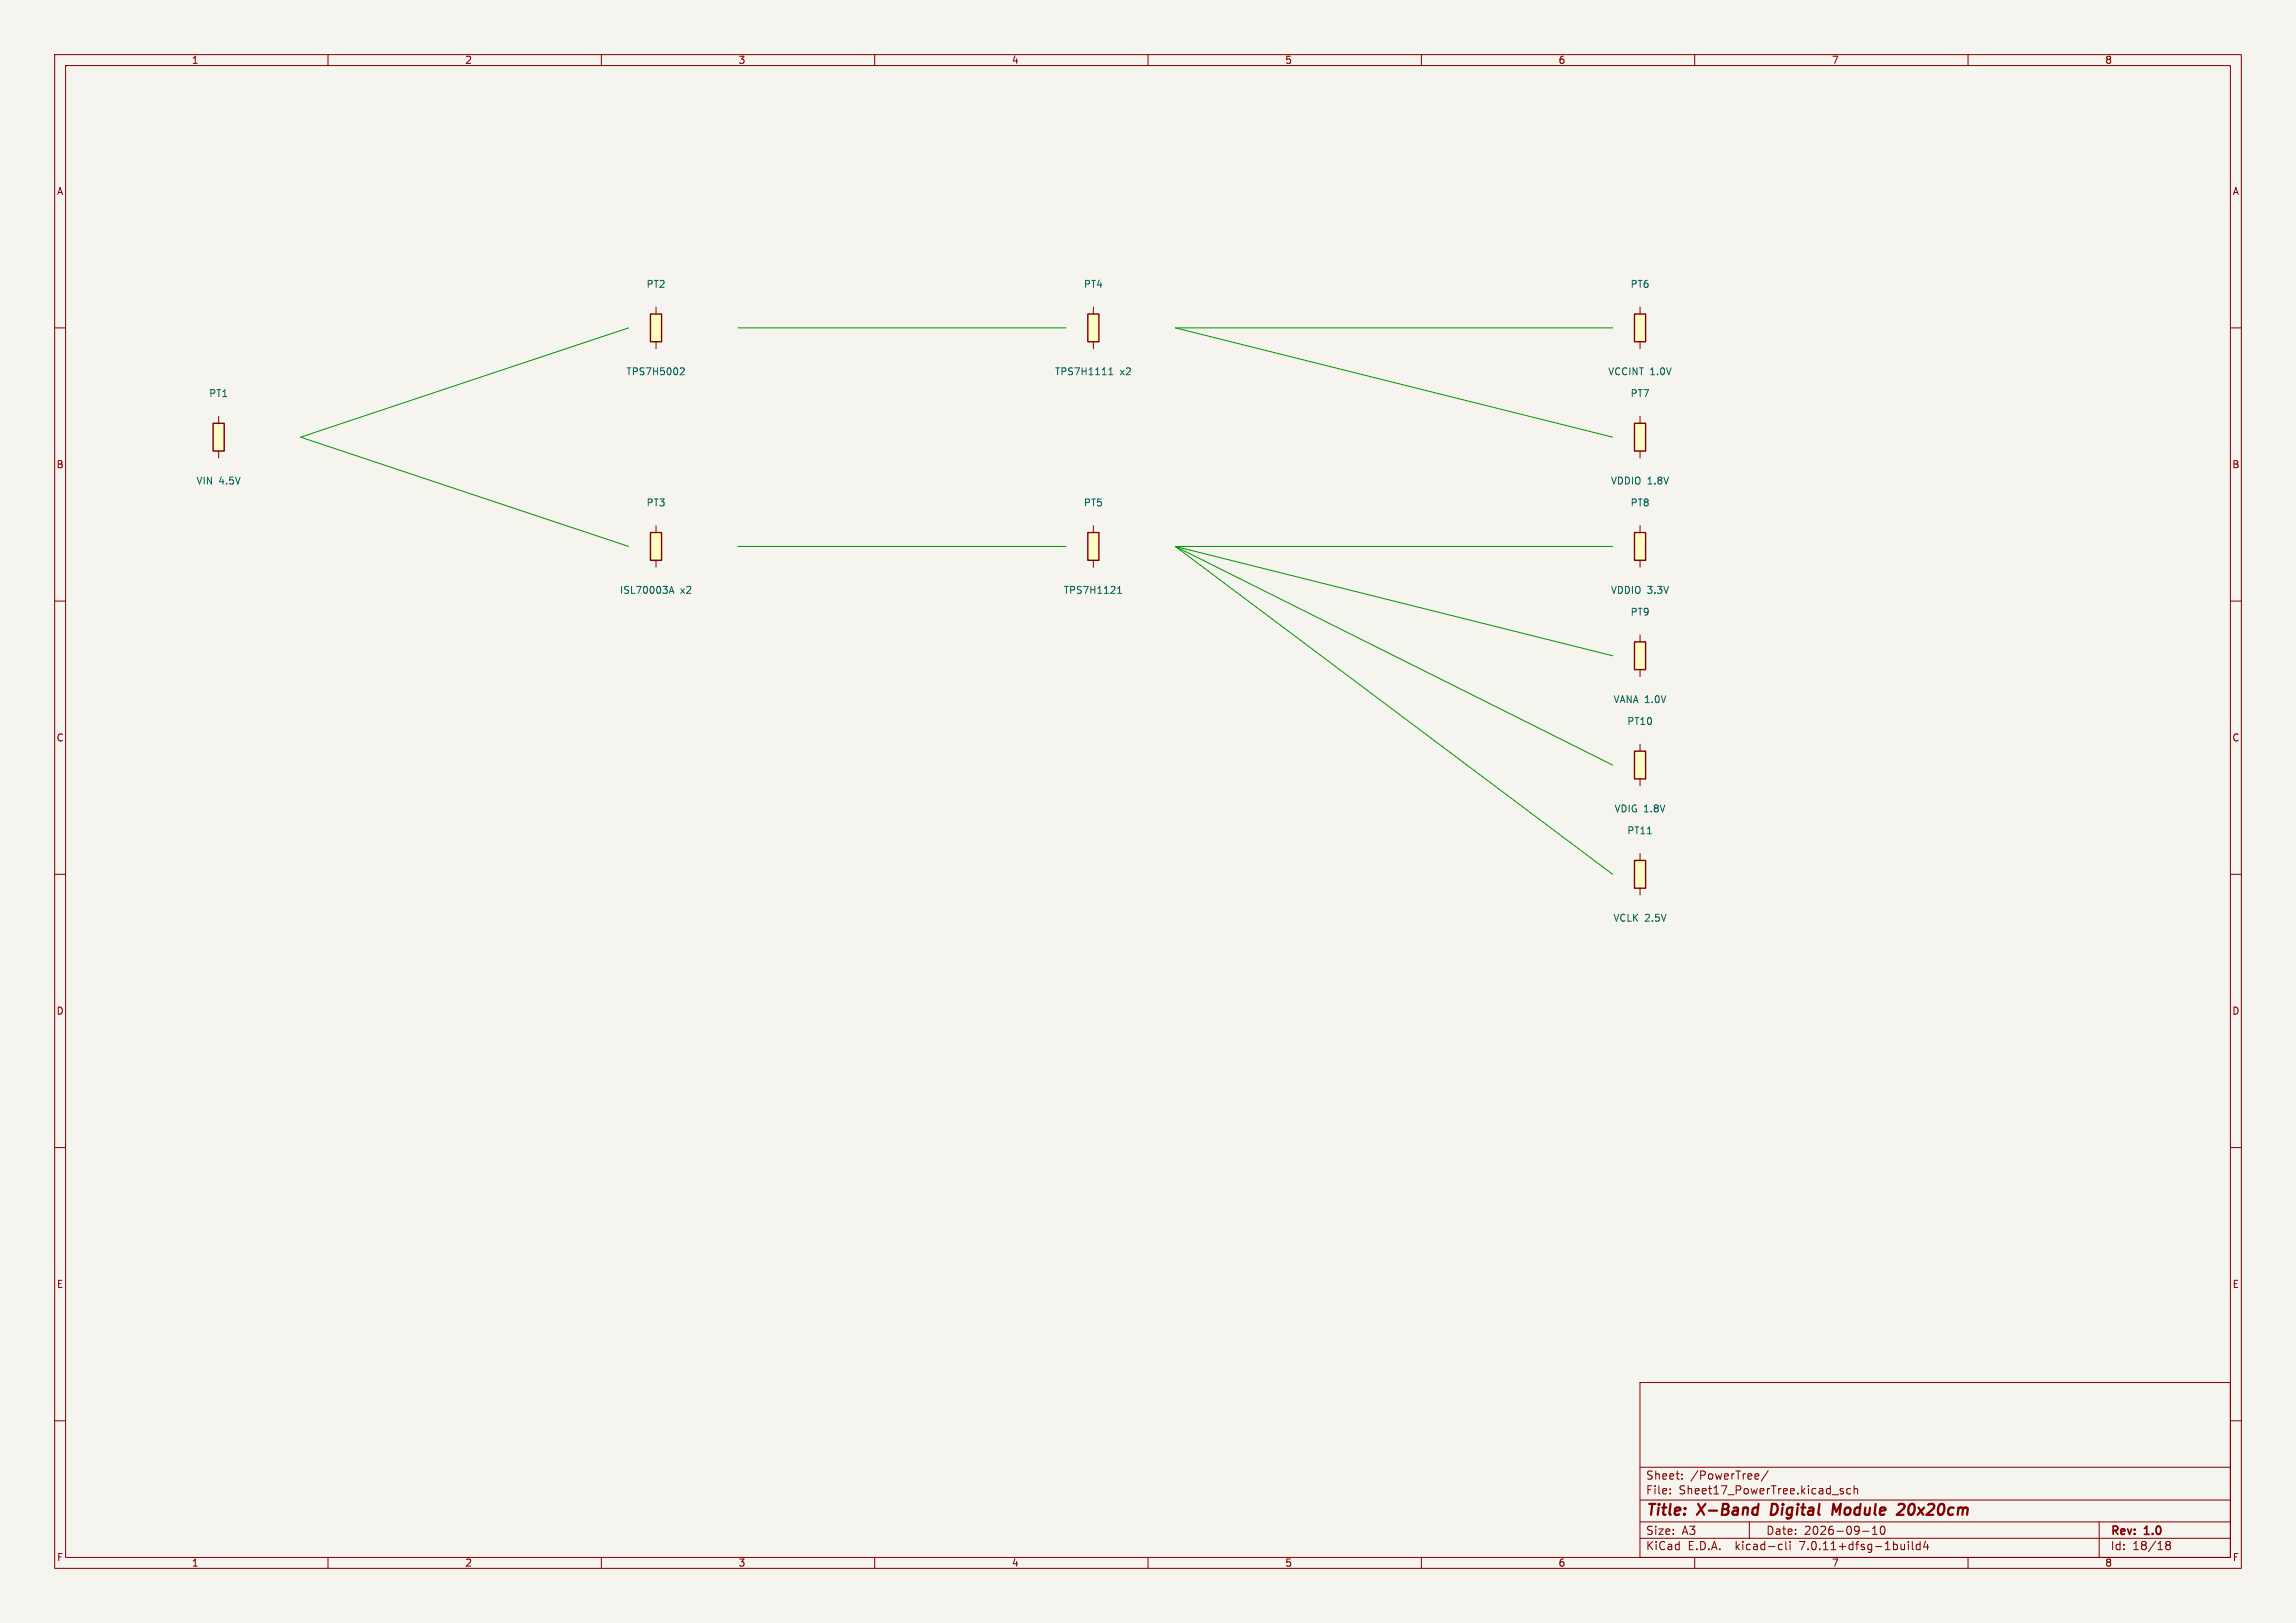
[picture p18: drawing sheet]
<svg xmlns="http://www.w3.org/2000/svg" width="420mm" height="297mm" viewBox="0 0 420 297" stroke-linecap="round" stroke-linejoin="round" font-family="sans-serif">
<defs><g id="words">
<g font-size="2.8" fill="#840000">
<text x="301" y="277.9">Title:</text>
<text x="310.6" y="277.9">X-Band</text>
<text x="324.8" y="277.9">Digital</text>
<text x="336.8" y="277.9">Module</text>
<text x="349.6" y="277.9">20x20cm</text>
</g>
<g font-size="2.1" fill="#840000">
<text x="301" y="273.7">File:</text>
<text x="301" y="271">Sheet:</text>
<text x="307.1" y="273.7">Sheet17_PowerTree.kicad_sch</text>
<text x="309.2" y="271">/PowerTree/</text>
<text x="301" y="281.1">Size:</text>
<text x="307.6" y="281.1">A3</text>
<text x="323" y="281.1">Date:</text>
<text x="330" y="281.1">2026-09-10</text>
<text x="386" y="281.3">Rev:</text>
<text x="392.4" y="281.3">1.0</text>
<text x="301" y="283.9">KiCad</text>
<text x="308.7" y="283.9">E.D.A.</text>
<text x="317.6" y="283.9">kicad-cli</text>
<text x="329.5" y="283.9">7.0.11+dfsg-1build4</text>
<text x="386" y="283.9">Id:</text>
<text x="390.1" y="283.9">18/18</text>
</g>
<g font-size="1.8" fill="#840000">
<text x="35" y="11.9">1</text>
<text x="85" y="11.9">2</text>
<text x="135" y="11.9">3</text>
<text x="185" y="11.9">4</text>
<text x="235" y="11.9">5</text>
<text x="285" y="11.9">6</text>
<text x="335" y="11.9">7</text>
<text x="385" y="11.9">8</text>
<text x="10.3" y="35.9">A</text>
<text x="408.3" y="35.9">A</text>
<text x="10.3" y="85.9">B</text>
<text x="408.2" y="85.9">B</text>
<text x="10.3" y="135.9">C</text>
<text x="408.2" y="135.9">C</text>
<text x="10.3" y="185.9">D</text>
<text x="408.2" y="185.9">D</text>
<text x="10.3" y="235.9">E</text>
<text x="408.3" y="235.9">E</text>
<text x="10.3" y="285.9">F</text>
<text x="35" y="286.9">1</text>
<text x="85" y="286.9">2</text>
<text x="135" y="286.9">3</text>
<text x="185" y="286.9">4</text>
<text x="235" y="286.9">5</text>
<text x="285" y="286.9">6</text>
<text x="335" y="286.9">7</text>
<text x="385" y="286.9">8</text>
<text x="408.3" y="285.9">F</text>
</g>
<g font-size="1.8" fill="#006464">
<text x="118.2" y="52.9">PT2</text>
<text x="198.2" y="52.9">PT4</text>
<text x="298.2" y="52.9">PT6</text>
<text x="114.5" y="68.9">TPS7H5002</text>
<text x="192.9" y="68.9">TPS7H1111</text>
<text x="204.9" y="68.9">x2</text>
<text x="294.1" y="68.9">VCCINT 1.0V</text>
<text x="38.2" y="72.9">PT1</text>
<text x="298.2" y="72.9">PT7</text>
<text x="35.8" y="88.9">VIN</text>
<text x="40" y="88.9">4.5V</text>
<text x="294.6" y="88.9">VDDIO 1.8V</text>
<text x="118.2" y="92.9">PT3</text>
<text x="198.2" y="92.9">PT5</text>
<text x="298.2" y="92.9">PT8</text>
<text x="113.3" y="108.9">ISL70003A</text>
<text x="124.5" y="108.9">x2</text>
<text x="194.5" y="108.9">TPS7H1121</text>
<text x="294.6" y="108.9">VDDIO 3.3V</text>
<text x="298.2" y="112.9">PT9</text>
<text x="295.1" y="128.9">VANA 1.0V</text>
<text x="297.6" y="132.9">PT10</text>
<text x="295.2" y="148.9">VDIG 1.8V</text>
<text x="297.6" y="152.9">PT11</text>
<text x="295" y="168.9">VCLK 2.5V</text>
</g>
</g></defs>
<path d="M0 0h420v297h-420z" fill="#f5f4ef" stroke="#f5f4ef" stroke-width=".18"/>
<g fill="none" stroke="#840000" stroke-width=".18">
<path d="M10 10h400v277h-400zM12 12h396v273h-396zM60 10v2M110 10v2M160 10v2M210 10v2M260 10v2M310 10v2M360 10v2M10 60h2M120 56.2v1.3M200 56.2v1.3"/>
<path d="M300 56.2v1.3M408 60h2M40 76.2v1.3M120 62.5v1.3M200 62.5v1.3M300 62.5v1.3M300 76.2v1.3M40 82.5v1.3M120 96.2v1.3M200 96.2v1.3M300 82.5v1.3M300 96.2v1.3"/>
<path d="M10 110h2M120 102.5v1.3M200 102.5v1.3M300 102.5v1.3M300 116.2v1.3M408 110h2M300 122.5v1.3M300 136.2v1.3M10 160h2M300 142.5v1.3M300 156.2v1.3M408 160h2"/>
<path d="M300 162.5v1.3M10 210h2M408 210h2M10 260h2M300 253h108v32h-108zM408 260h2M300 278.5h108M300 274.5h108M300 268.5h108M305.5 273.2v.2M305.5 272.5v.1M307.7 270.5v.2"/>
<path d="M307.7 269.8v.1M320 278.5v3M321.2 269.7l.5 .1v.2l-.7 .2M321.7 270.6l-.5 .1M323.4 269.1l-1.2 1.9M336.7 272.8l.5 .2v.2l-.2 .2-.4-.1M336.7 272.5h.5M338.5 272.5l-.4-.1-.3 .3v.4l.1 .2h.6M339.2 272.5l.2-.1 .3 .1 .1 .9M339.2 271.9v1.5M342.5 279.7l.4-.4v1.5M344.2 279.4l.1-.1a.8 .8 0 0 1 .5 .7 .8 .8 0 0 1-.5 .8 1 1 0 0 1-.1-1.4z"/>
<path d="M384 278.5v6.5M60 285v2M110 285v2M160 285v2M210 285v2M260 285v2M300 281.5h108M310 285v2M325.6 282.6l.4 .1M326 283.5l-.4 .1M326.7 282.1v1.3l.2 .2M327.4 282.1v.1"/>
<path d="M327.4 282.6v1M340.7 280.2h1.2M342.5 280.8h.9M349.1 282.1v.1M349.1 282.6v1M349.8 282.1v1.3l.2 .2M351.2 282.7l-.4-.1-.3 .3v.4l.2 .2h.5M351.2 282.1v1.5M352.2 282l-.3 1.1h.9M352.6 282.6v1M360 285v2M396.4 282.7l-.2 .3v.3l.2 .3h.3l.3-.3-.1-.4-.2-.2"/>
<path d="M396.4 282.7l-.2-.3 .2-.3h.3l.3 .3-.3 .3M396.4 282.7h.3"/>
</g>
<path d="M321.7 275.2l-.3 2M324.2 275.2l-.3 2h.5M336.7 275.2l-.8 1.4-.5-1.4-.3 2M347.6 275.2h.5a.45 .45 0 0 1 .3 .6l-.2 .3-1.2 1.1h1.2" fill="none" stroke="#840000" stroke-width=".4"/>
<g fill="#ffffc2" stroke="#ffffc2" stroke-width=".18">
<path d="M299 117.5h2v5h-2z"/>
<path d="M39 77.5h2v5h-2z"/>
<path d="M119 57.5h2v5h-2z"/>
<path d="M299 157.5h2v5h-2z"/>
<path d="M119 97.5h2v5h-2z"/>
<path d="M199 57.5h2v5h-2z"/>
<path d="M299 57.5h2v5h-2z"/>
<path d="M299 97.5h2v5h-2z"/>
<path d="M199 97.5h2v5h-2z"/>
<path d="M299 77.5h2v5h-2z"/>
<path d="M299 137.5h2v5h-2z"/>
</g>
<path d="M119 57.5h2v5h-2zM199 57.5h2v5h-2zM299 57.5h2v5h-2zM39 77.5h2v5h-2zM299 77.5h2v5h-2zM119 97.5h2v5h-2zM199 97.5h2v5h-2zM299 97.5h2v5h-2zM299 117.5h2v5h-2zM299 137.5h2v5h-2zM299 157.5h2v5h-2z" fill="none" stroke="#840000" stroke-width=".25"/>
<path d="M124.6 67.3l.4 .1 .2 .3-.8 .9h.8M202.8 68.6h.8M202.8 67.7l.4-.4v1.3M122.4 108.6l.4-1.3 .5 1.3M122.5 108.2h.6M204.4 108.6h.8M204.4 107.7l.4-.4v1.3M301.4 152.6h.7" fill="none" stroke="#006464" stroke-width=".18"/>
<path d="M115 60l-60 20 60 20M135 60h60M295 60h-80l80 20M135 100h60M215 100l80 60M215 100l80 40M215 100l80 20M215 100h80" fill="none" stroke="#009600" stroke-width=".18"/>
<use href="#words"/>
</svg>
